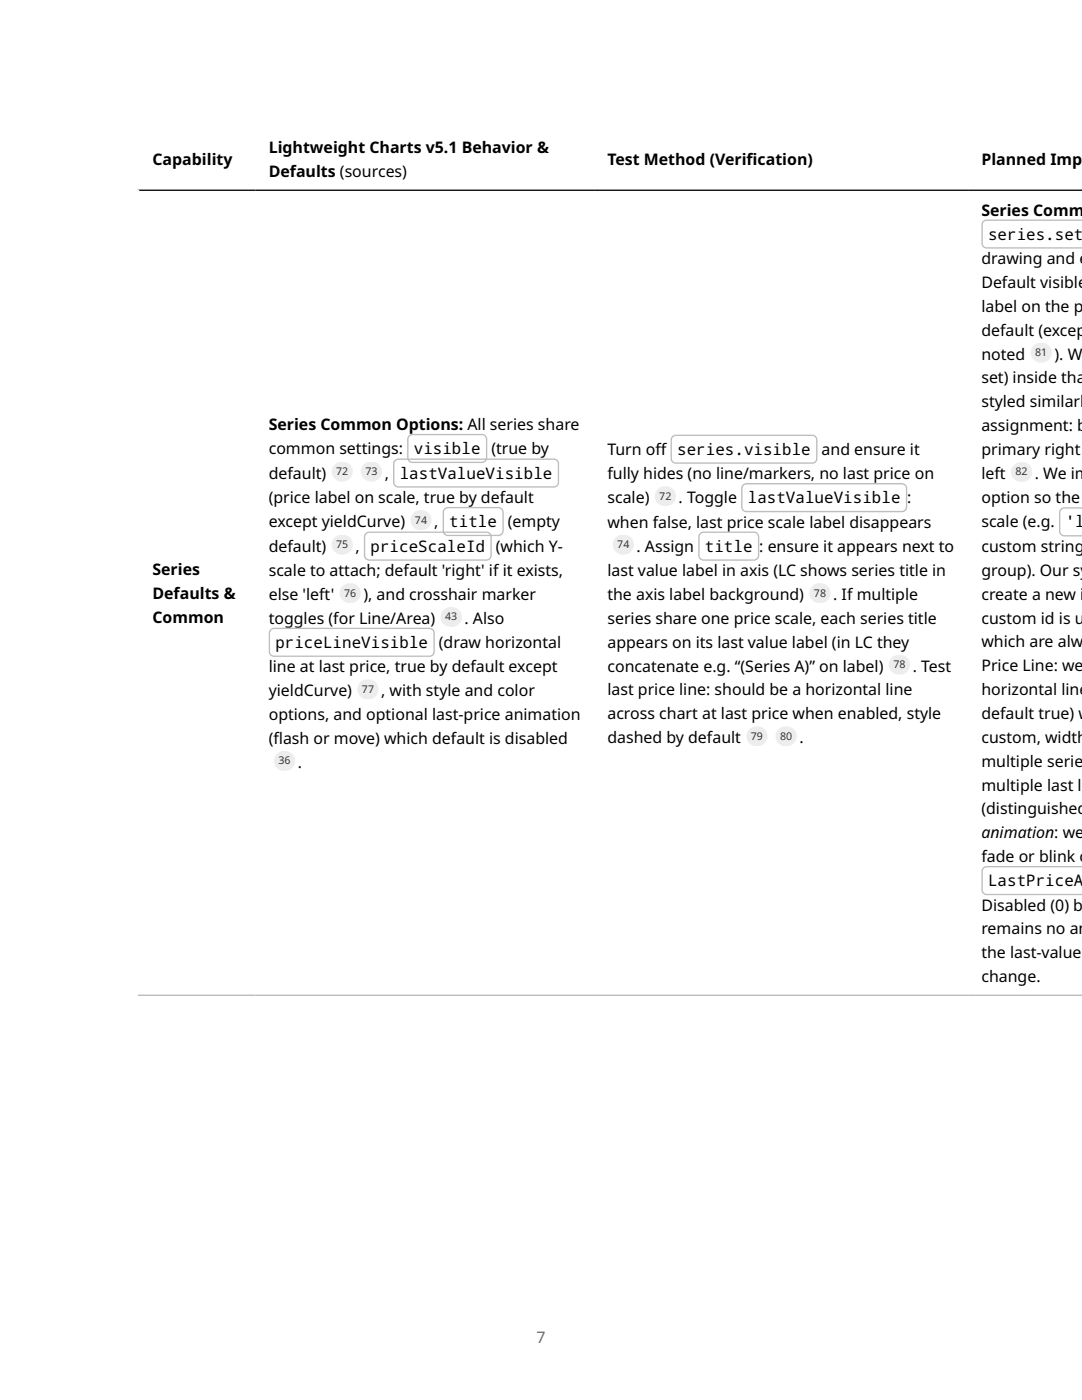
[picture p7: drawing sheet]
<svg xmlns="http://www.w3.org/2000/svg" width="216mm" height="279mm" viewBox="0 0 216 279" stroke-linecap="round" stroke-linejoin="round" font-family="sans-serif">
<defs><g id="words">
<g font-size="3.2">
<text x="30.4" y="33">Capability</text>
<text x="53.6" y="30.6">Lightweight Charts v5.1 Behavior &amp;</text>
<text x="53.6" y="35.4">Defaults (sources)</text>
<text x="121.2" y="33">Test Method (Verif</text>
<text x="149" y="33">ication)</text>
<text x="195.8" y="33">Planned Impl</text>
<text x="195.8" y="43">Series Commo</text>
<text x="197.1" y="47.8">series.setV</text>
<text x="195.8" y="52.7">drawing and e</text>
<text x="195.8" y="57.5">Default visible</text>
<text x="195.8" y="62.2">label on the pr</text>
<text x="195.8" y="67">default (except</text>
<text x="195.8" y="71.8">noted</text>
<text x="210.4" y="71.8">). We</text>
<text x="195.8" y="76.5">set) inside that</text>
<text x="195.8" y="81.3">styled similarly</text>
<text x="53.6" y="85.8">Series Common Options: All series share</text>
<text x="195.8" y="86">assignment: by</text>
<text x="53.6" y="90.6">common settings:</text>
<text x="53.6" y="95.5">default)</text>
<text x="76.8" y="95.5">,</text>
<text x="79.8" y="95.5">lastValueVisible</text>
<text x="82.6" y="90.6">visible</text>
<text x="98.1" y="90.6">(true by</text>
<text x="121.2" y="90.7">Turn of</text>
<text x="121.2" y="95.6">fully hides (no line/markers, no last price on</text>
<text x="130.8" y="90.7">f</text>
<text x="135.1" y="90.7">series.visible</text>
<text x="163.9" y="90.7">and ensure it</text>
<text x="195.8" y="90.8">primary right s</text>
<text x="195.8" y="95.6">left</text>
<text x="206.5" y="95.6">. We im</text>
<text x="53.6" y="100.4">(price label on scale, true by default</text>
<text x="121.2" y="100.4">scale)</text>
<text x="135.4" y="100.4">. Toggle</text>
<text x="149.2" y="100.4">lastValueVisible</text>
<text x="181" y="100.4">:</text>
<text x="195.8" y="100.5">option so the u</text>
<text x="53.6" y="105.2">except yieldCurve)</text>
<text x="86.7" y="105.2">,</text>
<text x="89.7" y="105.2">title</text>
<text x="101.3" y="105.2">(empty</text>
<text x="121.2" y="105.3">when false, last price scale label disappears</text>
<text x="195.8" y="105.2">scale (e.g.</text>
<text x="212.6" y="105.2">'le</text>
<text x="53.6" y="110.1">default)</text>
<text x="70.9" y="110.1">,</text>
<text x="73.9" y="110.1">priceScaleId</text>
<text x="98.9" y="110.1">(which Y-</text>
<text x="127" y="110.1">. Assign</text>
<text x="140.7" y="110.1">title</text>
<text x="151.5" y="110.1">: ensure it appears next to</text>
<text x="195.8" y="110.2">custom string</text>
<text x="30.4" y="114.8">Series</text>
<text x="30.4" y="119.5">Defaults &amp;</text>
<text x="53.6" y="115">scale to attach; default 'right' if it exists,</text>
<text x="53.6" y="119.7">else 'left'</text>
<text x="72.5" y="119.7">), and crosshair marker</text>
<text x="121.2" y="115">last value label in axis (LC shows series title in</text>
<text x="121.2" y="119.7">the axis label background)</text>
<text x="166.3" y="119.7">. If multiple</text>
<text x="195.8" y="114.9">group). Our sy</text>
<text x="195.8" y="119.7">create a new in</text>
<text x="30.4" y="124.3">Common</text>
<text x="53.6" y="124.5">toggles (for Line/Area)</text>
<text x="92.7" y="124.5">. Also</text>
<text x="121.2" y="124.5">series share one price scale, each series title</text>
<text x="195.8" y="124.4">custom id is us</text>
<text x="54.9" y="129.3">priceLineVisible</text>
<text x="87.6" y="129.3">(draw horizontal</text>
<text x="121.2" y="129.3">appears on its last value label (in LC they</text>
<text x="195.8" y="129.2">which are alwa</text>
<text x="53.6" y="134.2">line at last price, true by default except</text>
<text x="121.2" y="134">concatenate e.g. “(Series A)” on label)</text>
<text x="182.1" y="134">. Test</text>
<text x="195.8" y="134">Price Line: we</text>
<text x="53.6" y="138.9">yieldCurve)</text>
<text x="53.6" y="143.7">options, and optional last-price animation</text>
<text x="76.1" y="138.9">, with style and color</text>
<text x="121.2" y="138.8">last price line: should be a horizontal line</text>
<text x="121.2" y="143.6">across chart at last price when enabled, style</text>
<text x="195.8" y="138.7">horizontal line</text>
<text x="195.8" y="143.5">default true) w</text>
<text x="53.6" y="148.5">(f</text>
<text x="54.6" y="148.5">lash or move) which default is disabled</text>
<text x="121.2" y="148.3">dashed by default</text>
<text x="159.5" y="148.3">.</text>
<text x="195.8" y="148.3">custom, width</text>
<text x="59.4" y="153.2">.</text>
<text x="195.8" y="153">multiple series</text>
<text x="195.8" y="157.8">multiple last lin</text>
<text x="195.8" y="162.5">(distinguished</text>
<text x="195.8" y="167.3">animation: we</text>
<text x="195.8" y="172.1">fade or blink o</text>
<text x="197.1" y="176.8">LastPriceAn</text>
<text x="195.8" y="181.7">Disabled (0) by</text>
<text x="195.8" y="186.5">remains no an</text>
<text x="195.8" y="191.3">the last-value l</text>
<text x="195.8" y="196">change.</text>
</g>
<text font-size="3.2" fill="#6e6e6e" x="107" y="267.9">7</text>
<g font-size="2.1" fill="#333">
<text x="206.6" y="71.1">81</text>
<text x="67.1" y="94.8">72</text>
<text x="72.9" y="94.8">73</text>
<text x="202.6" y="94.9">82</text>
<text x="131.6" y="99.7">72</text>
<text x="82.8" y="104.5">74</text>
<text x="67.1" y="109.4">75</text>
<text x="123.2" y="109.4">74</text>
<text x="68.7" y="119.1">76</text>
<text x="162.4" y="119.1">78</text>
<text x="88.8" y="123.8">43</text>
<text x="178.3" y="133.3">78</text>
<text x="72.2" y="138.3">77</text>
<text x="149.8" y="147.6">79</text>
<text x="155.7" y="147.6">80</text>
<text x="55.6" y="152.5">36</text>
</g>
</g></defs>
<path d="M27.5 25.5h188.4M27.6 25.4v173.4" fill="none" stroke="#fff" stroke-width=".26"/>
<path d="M27.5 38h188.4" fill="none" stroke="#000" stroke-width=".26"/>
<path d="M27.5 198.6h188.4" fill="none" stroke="#bbb" stroke-width=".26"/>
<g fill="#bbb">
<path d="M81.7 87.1l.6-.2h13.9a.8 .8 0 0 1 .8 .8v3.7a.8 .8 0 0 1-.8 .7h-13.9a.8 .8 0 0 1-.8-.7v-3.7zM81.4 87l.6-.4h.3h13.9a1.06 1.06 0 0 1 1 1.1v3.7a1.06 1.06 0 0 1-1 1h-13.9a1.06 1.06 0 0 1-1.1-1v-3.7z" fill-rule="evenodd"/>
<path d="M78.9 92l.6-.2h31a.8 .8 0 0 1 .8 .8v3.7a.8 .8 0 0 1-.8 .8h-31a.8 .8 0 0 1-.8-.8v-3.7zM78.6 91.9l.6-.3 .3-.1h31a1.06 1.06 0 0 1 1.1 1.1v3.7a1.06 1.06 0 0 1-1.1 1h-31a1.06 1.06 0 0 1-1.1-1v-3.7z" fill-rule="evenodd"/>
<path d="M88.8 101.7l.6-.3h10a.8 .8 0 0 1 .8 .8v3.7a.8 .8 0 0 1-.8 .8h-10a.8 .8 0 0 1-.8-.8v-3.7zM88.5 101.6l.6-.4h.3h10a1.06 1.06 0 0 1 1.1 1v3.7a1.06 1.06 0 0 1-1.1 1.1h-10a1.06 1.06 0 0 1-1.1-1.1v-3.7z" fill-rule="evenodd"/>
<path d="M73.1 106.6l.6-.3h23.4a.8 .8 0 0 1 .8 .8v3.7a.8 .8 0 0 1-.8 .8h-23.4a.8 .8 0 0 1-.8-.8v-3.7zM72.8 106.5l.5-.4h.4h23.4a1.06 1.06 0 0 1 1 1v3.7a1.06 1.06 0 0 1-1 1.1h-23.4a1.06 1.06 0 0 1-1.1-1.1v-3.7z" fill-rule="evenodd"/>
<path d="M54.1 125.8l.6-.3h31a.8 .8 0 0 1 .8 .8v3.7a.8 .8 0 0 1-.8 .8h-31a.8 .8 0 0 1-.8-.8v-3.7zM53.8 125.7l.5-.4h.4h31a1.06 1.06 0 0 1 1.1 1v3.7a1.06 1.06 0 0 1-1.1 1.1h-31a1.06 1.06 0 0 1-1.1-1.1v-3.7z" fill-rule="evenodd"/>
<path d="M134.3 87.2l.6-.2h27.2a.8 .8 0 0 1 .8 .8v3.7a.8 .8 0 0 1-.8 .8h-27.2a.8 .8 0 0 1-.8-.8v-3.7zM134 87.2l.5-.4 .4-.1h27.2a1.06 1.06 0 0 1 1 1.1v3.7a1.06 1.06 0 0 1-1 1.1h-27.2a1.06 1.06 0 0 1-1.1-1.1v-3.7z" fill-rule="evenodd"/>
<path d="M148.4 96.9l.6-.2h31a.8 .8 0 0 1 .8 .8v3.7a.8 .8 0 0 1-.8 .8h-31a.8 .8 0 0 1-.8-.8v-3.7zM148.1 96.8l.5-.3 .4-.1h31a1.06 1.06 0 0 1 1 1.1v3.7a1.06 1.06 0 0 1-1 1h-31a1.06 1.06 0 0 1-1.1-1v-3.7z" fill-rule="evenodd"/>
<path d="M139.8 106.6l.6-.3h10a.8 .8 0 0 1 .8 .8v3.7a.8 .8 0 0 1-.8 .8h-10a.8 .8 0 0 1-.8-.8v-3.7zM139.5 106.5l.6-.4h.3h10a1.06 1.06 0 0 1 1.1 1v3.7a1.06 1.06 0 0 1-1.1 1.1h-10a1.06 1.06 0 0 1-1.1-1.1v-3.7z" fill-rule="evenodd"/>
<path d="M196.3 44.3l.6-.2h19v5.3h-19a.8 .8 0 0 1-.8-.8v-3.7zM196.3 44l.6-.2h19v5.8h-19a1.06 1.06 0 0 1-1.1-1v-3.7l.1-.4z" fill-rule="evenodd"/>
<path d="M211.8 101.7l.6-.2h3.5v5.3h-3.5a.8 .8 0 0 1-.8-.8v-3.7zM211.5 101.7l.5-.4 .4-.1h3.5v5.9h-3.5a1.06 1.06 0 0 1-1.1-1.1v-3.7z" fill-rule="evenodd"/>
<path d="M196.3 173.3l.6-.2h19v5.3h-19a.8 .8 0 0 1-.8-.8v-3.7zM196 173.3l.6-.4 .3-.1h19v5.9h-19a1.06 1.06 0 0 1-1.1-1.1v-3.7z" fill-rule="evenodd"/>
</g>
<g fill="#ededed">
<path d="M66.2 92.1h4.2v4h-4.2z"/>
<path d="M72 92.1h4.2v4h-4.2z"/>
<path d="M81.9 101.8h4.2v4h-4.2z"/>
<path d="M66.2 106.7h4.2v4h-4.2z"/>
<path d="M67.8 116.4h4.2v4h-4.2z"/>
<path d="M87.9 121.1h4.3v4h-4.3z"/>
<path d="M71.3 135.6h4.2v4h-4.2z"/>
<path d="M54.7 149.9h4.2v3.9h-4.2z"/>
<path d="M130.7 97h4.2v4h-4.2z"/>
<path d="M122.3 106.7h4.2v4h-4.2z"/>
<path d="M161.5 116.4h4.2v4h-4.2z"/>
<path d="M177.4 130.7h4.2v3.9h-4.2z"/>
<path d="M148.9 145h4.3v3.9h-4.3z"/>
<path d="M154.7 145h4.3v3.9h-4.3z"/>
<path d="M205.7 68.4h4.2v4h-4.2z"/>
<path d="M201.7 92.2h4.3v4h-4.3z"/>
</g>
<use href="#words"/>
</svg>
